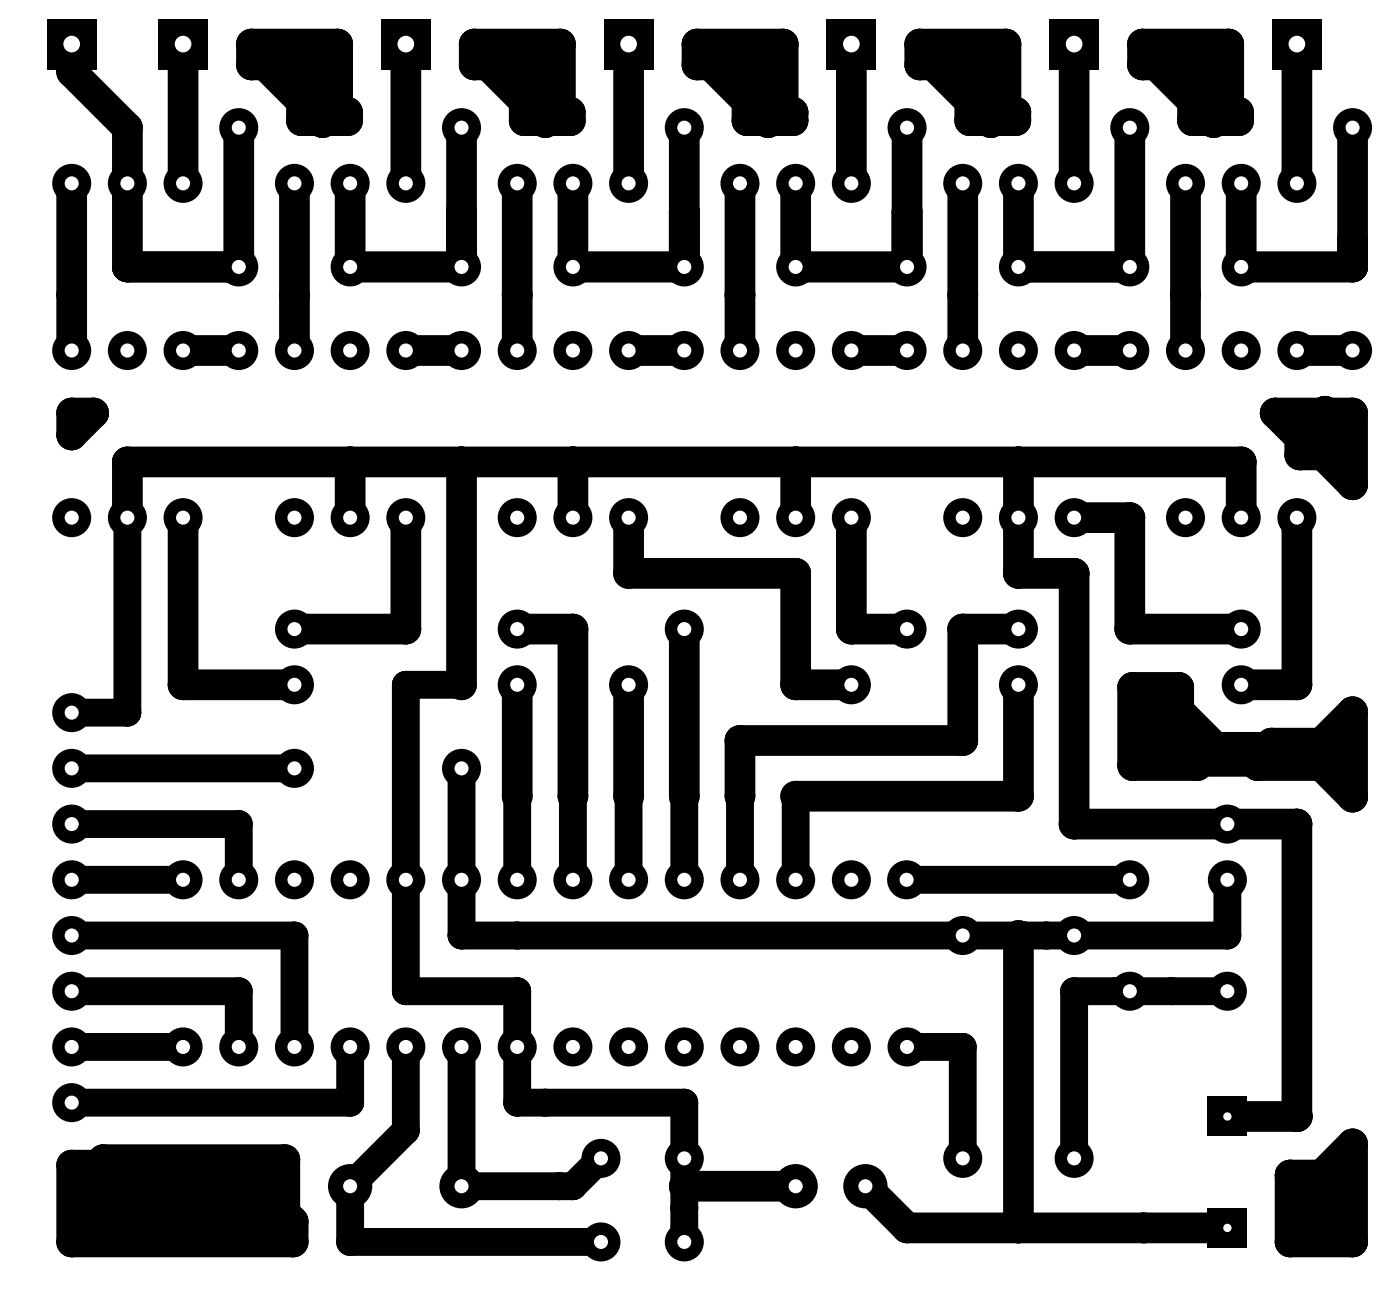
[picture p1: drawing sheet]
<svg xmlns="http://www.w3.org/2000/svg" width="64mm" height="59mm" viewBox="0 0 64 59" stroke-linecap="round" stroke-linejoin="round" font-family="sans-serif">
<g fill="#000">
<path d="M3.3 18.8h1l-1 1z"/>
<path d="M11.5 2h3.9v3.1h.4v.4h-1l-.1 .1-.1-.1h-.9v-.9l-1.6-1.6h-.6z" fill-rule="evenodd"/>
<path d="M21.6 2h4v3.1h.4v.4h-1.1v.1l-.1-.1h-.9v-.9l-1.7-1.6h-.6z" fill-rule="evenodd"/>
<path d="M31.8 2h3.9v3.1h.5v.4h-1.1l-.1 .1-.1-.1h-.8v-.9l-1.7-1.6h-.6z" fill-rule="evenodd"/>
<path d="M41.9 2h4v3.1h.4v.4h-1l-.1 .1-.1-.1h-.9v-.9l-1.6-1.6h-.7z" fill-rule="evenodd"/>
<path d="M52.1 2h3.9v3.1h.5v.4h-1.1l-.1 .1v-.1h-.9v-.9l-1.7-1.6h-.6z" fill-rule="evenodd"/>
<path d="M58.2 18.8h2.1l.1-.1 .1 .1h1.2v3.3l-1.4-1.4h-1v-.8z" fill-rule="evenodd"/>
<path d="M51.7 31.3h2.1v1.1l1.6 1.7h2.4l.2-.2h2.3l1.4-1.5v3.9l-1.4-1.4h-3l-.1-.2h-2.4l-.2 .2h-2.9z" fill-rule="evenodd"/>
<path d="M3.3 53.1h1.2l.2-.2h8.3v2.4l.4 .4v.9h-10.1z" fill-rule="evenodd"/>
<path d="M58.8 53.6h1.5l1.4-1.5v4.5h-2.9z" fill-rule="evenodd"/>
<circle cx="3.3" cy="3.3" r=".7"/>
<circle cx="3.3" cy="19.8" r=".7"/>
<circle cx="3.3" cy="13.4" r=".7"/>
<circle cx="3.3" cy="18.8" r=".7"/>
<circle cx="4.3" cy="18.8" r=".7"/>
<circle cx="5.8" cy="12.2" r=".7"/>
<circle cx="5.8" cy="5.8" r=".7"/>
<circle cx="10.9" cy="12.2" r=".7"/>
<circle cx="11.5" cy="3" r=".7"/>
<circle cx="11.5" cy="2" r=".7"/>
<circle cx="12.1" cy="3" r=".7"/>
<circle cx="13.4" cy="13.4" r=".7"/>
<circle cx="13.7" cy="4.6" r=".7"/>
<circle cx="13.7" cy="5.5" r=".7"/>
<circle cx="14.6" cy="5.5" r=".7"/>
<circle cx="14.7" cy="5.6" r=".7"/>
<circle cx="14.8" cy="5.5" r=".7"/>
<circle cx="15.4" cy="5.1" r=".7"/>
<circle cx="15.4" cy="2" r=".7"/>
<circle cx="15.8" cy="5.5" r=".7"/>
<circle cx="15.8" cy="5.1" r=".7"/>
<circle cx="21" cy="9.6" r=".7"/>
<circle cx="21" cy="12.2" r=".7"/>
<circle cx="21.6" cy="3" r=".7"/>
<circle cx="21.6" cy="2" r=".7"/>
<circle cx="22.2" cy="3" r=".7"/>
<circle cx="23.6" cy="13.4" r=".7"/>
<circle cx="23.9" cy="4.6" r=".7"/>
<circle cx="23.9" cy="5.5" r=".7"/>
<circle cx="24.8" cy="5.5" r=".7"/>
<circle cx="24.9" cy="5.6" r=".7"/>
<circle cx="24.9" cy="5.5" r=".7"/>
<circle cx="25.6" cy="5.1" r=".7"/>
<circle cx="25.6" cy="2" r=".7"/>
<circle cx="26" cy="5.1" r=".7"/>
<circle cx="26" cy="5.5" r=".7"/>
<circle cx="31.2" cy="12.2" r=".7"/>
<circle cx="31.2" cy="9.6" r=".7"/>
<circle cx="31.8" cy="3" r=".7"/>
<circle cx="31.8" cy="2" r=".7"/>
<circle cx="32.4" cy="3" r=".7"/>
<circle cx="33.7" cy="13.4" r=".7"/>
<circle cx="34.1" cy="4.6" r=".7"/>
<circle cx="34.1" cy="5.5" r=".7"/>
<circle cx="34.9" cy="5.5" r=".7"/>
<circle cx="35" cy="5.6" r=".7"/>
<circle cx="35.1" cy="5.5" r=".7"/>
<circle cx="35.7" cy="5.1" r=".7"/>
<circle cx="35.7" cy="2" r=".7"/>
<circle cx="36.2" cy="5.1" r=".7"/>
<circle cx="36.2" cy="5.5" r=".7"/>
<circle cx="41.4" cy="9.6" r=".7"/>
<circle cx="41.4" cy="12.2" r=".7"/>
<circle cx="41.9" cy="3" r=".7"/>
<circle cx="41.9" cy="2" r=".7"/>
<circle cx="42.6" cy="3" r=".7"/>
<circle cx="43.9" cy="13.4" r=".7"/>
<circle cx="44.2" cy="4.6" r=".7"/>
<circle cx="44.2" cy="5.5" r=".7"/>
<circle cx="45.1" cy="5.5" r=".7"/>
<circle cx="45.2" cy="5.6" r=".7"/>
<circle cx="45.3" cy="5.5" r=".7"/>
<circle cx="45.9" cy="5.1" r=".7"/>
<circle cx="45.9" cy="2" r=".7"/>
<circle cx="46.3" cy="5.1" r=".7"/>
<circle cx="46.3" cy="5.5" r=".7"/>
<circle cx="51.5" cy="12.2" r=".7"/>
<circle cx="52.1" cy="3" r=".7"/>
<circle cx="52.1" cy="2" r=".7"/>
<circle cx="52.7" cy="3" r=".7"/>
<circle cx="54.1" cy="13.4" r=".7"/>
<circle cx="54.4" cy="4.6" r=".7"/>
<circle cx="54.4" cy="5.5" r=".7"/>
<circle cx="55.3" cy="5.5" r=".7"/>
<circle cx="55.3" cy="5.6" r=".7"/>
<circle cx="55.4" cy="5.5" r=".7"/>
<circle cx="56" cy="5.1" r=".7"/>
<circle cx="56" cy="2" r=".7"/>
<circle cx="56.5" cy="5.1" r=".7"/>
<circle cx="56.5" cy="5.5" r=".7"/>
<circle cx="58.2" cy="18.8" r=".7"/>
<circle cx="59.3" cy="20" r=".7"/>
<circle cx="60.3" cy="18.8" r=".7"/>
<circle cx="60.4" cy="18.8" r=".7"/>
<circle cx="60.5" cy="18.8" r=".7"/>
<circle cx="61.7" cy="12.2" r=".7"/>
<circle cx="61.7" cy="10.9" r=".7"/>
<circle cx="61.7" cy="18.8" r=".7"/>
<circle cx="5.8" cy="21.1" r=".7"/>
<circle cx="5.8" cy="32.5" r=".63"/>
<circle cx="8.3" cy="31.2" r=".7"/>
<circle cx="10.9" cy="37.6" r=".63"/>
<circle cx="16" cy="21.1" r=".7"/>
<circle cx="18.5" cy="28.7" r=".7"/>
<circle cx="18.5" cy="31.2" r=".63"/>
<circle cx="21" cy="21.1" r=".7"/>
<circle cx="21" cy="31.2" r=".7"/>
<circle cx="21" cy="31.2" r=".63"/>
<circle cx="23.6" cy="36.3" r=".7"/>
<circle cx="23.6" cy="36.3" r=".63"/>
<circle cx="26.1" cy="36.3" r=".7"/>
<circle cx="26.1" cy="21.1" r=".7"/>
<circle cx="26.1" cy="28.7" r=".7"/>
<circle cx="26.1" cy="36.3" r=".63"/>
<circle cx="28.7" cy="26.1" r=".7"/>
<circle cx="28.7" cy="36.3" r=".7"/>
<circle cx="28.7" cy="36.3" r=".63"/>
<circle cx="31.2" cy="36.3" r=".7"/>
<circle cx="31.2" cy="36.3" r=".63"/>
<circle cx="33.7" cy="36.3" r=".7"/>
<circle cx="33.7" cy="33.8" r=".7"/>
<circle cx="33.7" cy="36.3" r=".63"/>
<circle cx="36.3" cy="21.1" r=".7"/>
<circle cx="36.3" cy="26.1" r=".7"/>
<circle cx="36.3" cy="31.2" r=".7"/>
<circle cx="36.3" cy="36.3" r=".7"/>
<circle cx="36.3" cy="36.3" r=".63"/>
<circle cx="38.8" cy="28.7" r=".7"/>
<circle cx="43.9" cy="28.7" r=".7"/>
<circle cx="43.9" cy="33.8" r=".7"/>
<circle cx="46.4" cy="26.1" r=".7"/>
<circle cx="46.4" cy="21.1" r=".7"/>
<circle cx="46.4" cy="36.3" r=".7"/>
<circle cx="49" cy="26.1" r=".7"/>
<circle cx="49" cy="37.6" r=".7"/>
<circle cx="51.5" cy="23.6" r=".7"/>
<circle cx="51.5" cy="28.7" r=".7"/>
<circle cx="51.7" cy="31.3" r=".7"/>
<circle cx="51.7" cy="34.9" r=".7"/>
<circle cx="53.8" cy="31.3" r=".7"/>
<circle cx="53.8" cy="32.4" r=".7"/>
<circle cx="54.6" cy="34.9" r=".7"/>
<circle cx="54.8" cy="34.7" r=".7"/>
<circle cx="55.4" cy="34.1" r=".7"/>
<circle cx="56.6" cy="21.1" r=".7"/>
<circle cx="57.2" cy="34.7" r=".7"/>
<circle cx="57.3" cy="34.9" r=".7"/>
<circle cx="57.8" cy="34.1" r=".7"/>
<circle cx="58" cy="33.9" r=".7"/>
<circle cx="59.1" cy="23.6" r=".89"/>
<circle cx="59.1" cy="31.2" r=".7"/>
<circle cx="59.1" cy="37.6" r=".7"/>
<circle cx="59.1" cy="37.6" r=".63"/>
<circle cx="59.2" cy="37.6" r=".63"/>
<circle cx="59.3" cy="20.7" r=".7"/>
<circle cx="60.3" cy="34.9" r=".7"/>
<circle cx="60.3" cy="33.9" r=".7"/>
<circle cx="60.3" cy="20.7" r=".7"/>
<circle cx="61.7" cy="36.3" r=".7"/>
<circle cx="61.7" cy="22.1" r=".7"/>
<circle cx="61.7" cy="32.5" r=".7"/>
<circle cx="3.3" cy="53.1" r=".7"/>
<circle cx="3.3" cy="56.6" r=".7"/>
<circle cx="4.5" cy="53.1" r=".7"/>
<circle cx="4.7" cy="52.9" r=".7"/>
<circle cx="10.9" cy="45.2" r=".63"/>
<circle cx="13" cy="55.3" r=".7"/>
<circle cx="13" cy="52.9" r=".7"/>
<circle cx="13.4" cy="56.6" r=".7"/>
<circle cx="13.4" cy="55.7" r=".7"/>
<circle cx="13.4" cy="42.7" r=".63"/>
<circle cx="16" cy="50.3" r=".63"/>
<circle cx="16" cy="56.6" r=".63"/>
<circle cx="18.5" cy="45.2" r=".63"/>
<circle cx="18.5" cy="51.5" r=".63"/>
<circle cx="21" cy="42.7" r=".63"/>
<circle cx="23.6" cy="42.7" r=".63"/>
<circle cx="23.6" cy="45.2" r=".63"/>
<circle cx="23.6" cy="50.3" r=".63"/>
<circle cx="24.9" cy="50.3" r=".63"/>
<circle cx="25.5" cy="54.1" r=".63"/>
<circle cx="26.1" cy="54.1" r=".63"/>
<circle cx="31.2" cy="54.1" r=".7"/>
<circle cx="31.2" cy="54.1" r=".63"/>
<circle cx="31.2" cy="50.3" r=".63"/>
<circle cx="31.2" cy="55.1" r=".63"/>
<circle cx="31.2" cy="56" r=".63"/>
<circle cx="31.2" cy="56" r=".12"/>
<circle cx="41.4" cy="56" r=".7"/>
<circle cx="43.9" cy="47.7" r=".63"/>
<circle cx="46.4" cy="56" r=".7"/>
<circle cx="46.4" cy="42.7" r=".7"/>
<circle cx="46.4" cy="42.7" r=".63"/>
<circle cx="46.7" cy="42.7" r=".63"/>
<circle cx="47.7" cy="42.7" r=".63"/>
<circle cx="49" cy="45.2" r=".63"/>
<circle cx="50.9" cy="45.2" r=".63"/>
<circle cx="52.2" cy="56" r=".7"/>
<circle cx="53.4" cy="45.2" r=".63"/>
<circle cx="56" cy="42.7" r=".63"/>
<circle cx="58.8" cy="53.6" r=".7"/>
<circle cx="58.8" cy="56.6" r=".7"/>
<circle cx="59.1" cy="50.9" r=".7"/>
<circle cx="59.2" cy="50.9" r=".7"/>
<circle cx="59.2" cy="50.9" r=".63"/>
<circle cx="60.3" cy="53.6" r=".7"/>
<circle cx="61.7" cy="52.2" r=".7"/>
<circle cx="61.7" cy="56.6" r=".7"/>
</g>
<g fill="none" stroke="#000" stroke-width="1.4">
<path d="M3.3 2v1.3l2.5 2.5v6.4h5.1v-6.4M3.3 8.4v7.6M3.3 18.8h1l-1 1zM8.3 2v6.4M8.3 16h2.6M11.5 2h3.9v3.1h.4v.4h-1l-.1 .1-.1-.1h-.9v-.9l-1.6-1.6h-.6zM13.4 8.4v7.6M18.5 2v6.4M18.5 16h2.5M21 5.8v6.4h-5v-3.8M21.6 2h4v3.1h.4v.4h-1.1v.1l-.1-.1h-.9v-.9l-1.7-1.6h-.6zM23.6 8.4v7.6"/>
<path d="M28.7 2v6.4M28.7 16h2.5M31.2 5.8v6.4h-5.1v-3.8M31.8 2h3.9v3.1h.5v.4h-1.1l-.1 .1-.1-.1h-.8v-.9l-1.7-1.6h-.6zM33.7 8.4v7.6M38.8 2v6.4M38.8 16h2.6M41.4 5.8v6.4h-5.1v-3.8M41.9 2h4v3.1h.4v.4h-1l-.1 .1-.1-.1h-.9v-.9l-1.6-1.6h-.7zM43.9 8.4v7.6M49 16h2.5M49 2v6.4"/>
<path d="M51.5 5.8v6.4h-5.1v-3.8M52.1 2h3.9v3.1h.5v.4h-1.1l-.1 .1v-.1h-.9v-.9l-1.7-1.6h-.6zM54.1 8.4v7.6M58.2 18.8h2.1l.1-.1 .1 .1h1.2v3.3l-1.4-1.4h-1v-.8zM59.1 2v6.4M59.1 16h2.6M61.7 5.8v6.4h-5.1v-3.8M5.8 23.6v-2.5h50.8v2.5M8.3 23.6v7.6h5.1M16 21.1v2.5M18.5 23.6v5.1h-5.1M21 21.1v10.1"/>
<path d="M23.6 28.7h2.5v7.6M23.6 31.2v5.1M26.1 21.1v2.5M28.7 23.6v2.5h7.6v5.1h2.5M28.7 31.2v5.1M31.2 28.7v7.6M36.3 21.1v2.5M38.8 23.6v5.1h2.6M46.4 21.1v5h2.6v11.5h10.1v13.3h-3.1M46.4 31.2v5.1h-10.1M46.4 28.7h-2.5v5.1h-10.2v2.5M49 23.6h2.5v5.1h5.1"/>
<path d="M51.7 31.3h2.1v1.1l1.6 1.7h2.4l.2-.2h2.3l1.4-1.5v3.9l-1.4-1.4h-3l-.1-.2h-2.4l-.2 .2h-2.9zM59.1 23.6v7.6h-2.5M3.3 53.1h1.2l.2-.2h8.3v2.4l.4 .4v.9h-10.1zM31.2 54.1h5.1M39.5 54.1l1.9 1.9h14.6M46.4 42.6v13.4M58.8 53.6h1.5l1.4-1.5v4.5h-2.9z"/>
</g>
<g fill="none" stroke="#000" stroke-width="1.3">
<path d="M3.3 37.6h7.6v2.5M3.3 35h10.1M5.8 23.6v8.9h-2.5M21 31.2h-2.5v14h5.1v5.1h7.6v5.7M21 35v7.6h35v-2.5M23.6 36.3v3.8M26.1 36.3v3.8M28.7 36.3v3.8M31.2 36.3v3.8M33.7 36.3v3.8M36.3 36.3v3.8M59.1 37.6l.1 13.3"/>
<path d="M3.3 47.7h5M3.3 45.2h7.6v2.5M3.3 42.6h10.1v5.1M3.3 40.1h5M16 47.7v2.6h-12.7M18.5 47.7v3.8l-2.5 2.6v2.5h11.4M21 47.7v6.4h5.1l1.3-1.3M41.3 40.1h10.2M41.4 47.7h2.5v5.1M56 45.2h-7v7.6"/>
</g>
<path d="M31.2 56v.6" fill="none" stroke="#000" stroke-width=".25"/>
<circle cx="59.1" cy="23.6" r=".32" fill="#fff"/>
<circle cx="56.6" cy="23.6" r=".89" fill="#000"/>
<circle cx="56.6" cy="23.6" r=".32" fill="#fff"/>
<circle cx="54.1" cy="23.6" r=".89" fill="#000"/>
<circle cx="54.1" cy="23.6" r=".32" fill="#fff"/>
<circle cx="54.1" cy="16" r=".89" fill="#000"/>
<circle cx="54.1" cy="16" r=".32" fill="#fff"/>
<circle cx="56.6" cy="16" r=".89" fill="#000"/>
<circle cx="56.6" cy="16" r=".32" fill="#fff"/>
<circle cx="59.1" cy="16" r=".89" fill="#000"/>
<circle cx="59.1" cy="16" r=".32" fill="#fff"/>
<circle cx="49" cy="23.6" r=".89" fill="#000"/>
<circle cx="49" cy="23.6" r=".32" fill="#fff"/>
<circle cx="46.4" cy="23.6" r=".89" fill="#000"/>
<circle cx="46.4" cy="23.6" r=".32" fill="#fff"/>
<circle cx="43.9" cy="23.6" r=".89" fill="#000"/>
<circle cx="43.9" cy="23.6" r=".32" fill="#fff"/>
<circle cx="43.9" cy="16" r=".89" fill="#000"/>
<circle cx="43.9" cy="16" r=".32" fill="#fff"/>
<circle cx="46.4" cy="16" r=".89" fill="#000"/>
<circle cx="46.4" cy="16" r=".32" fill="#fff"/>
<circle cx="49" cy="16" r=".89" fill="#000"/>
<circle cx="49" cy="16" r=".32" fill="#fff"/>
<circle cx="38.8" cy="23.6" r=".89" fill="#000"/>
<circle cx="38.8" cy="23.6" r=".32" fill="#fff"/>
<circle cx="36.3" cy="23.6" r=".89" fill="#000"/>
<circle cx="36.3" cy="23.6" r=".32" fill="#fff"/>
<circle cx="33.7" cy="23.6" r=".89" fill="#000"/>
<circle cx="33.7" cy="23.6" r=".32" fill="#fff"/>
<circle cx="33.7" cy="16" r=".89" fill="#000"/>
<circle cx="33.7" cy="16" r=".32" fill="#fff"/>
<circle cx="36.3" cy="16" r=".89" fill="#000"/>
<circle cx="36.3" cy="16" r=".32" fill="#fff"/>
<circle cx="38.8" cy="16" r=".89" fill="#000"/>
<circle cx="38.8" cy="16" r=".32" fill="#fff"/>
<circle cx="28.7" cy="23.6" r=".89" fill="#000"/>
<circle cx="28.7" cy="23.6" r=".32" fill="#fff"/>
<circle cx="26.1" cy="23.6" r=".89" fill="#000"/>
<circle cx="26.1" cy="23.6" r=".32" fill="#fff"/>
<circle cx="23.6" cy="23.6" r=".89" fill="#000"/>
<circle cx="23.6" cy="23.6" r=".32" fill="#fff"/>
<circle cx="23.6" cy="16" r=".89" fill="#000"/>
<circle cx="23.6" cy="16" r=".32" fill="#fff"/>
<circle cx="26.1" cy="16" r=".89" fill="#000"/>
<circle cx="26.1" cy="16" r=".32" fill="#fff"/>
<circle cx="28.7" cy="16" r=".89" fill="#000"/>
<circle cx="28.7" cy="16" r=".32" fill="#fff"/>
<circle cx="18.5" cy="23.6" r=".89" fill="#000"/>
<circle cx="18.5" cy="23.6" r=".32" fill="#fff"/>
<circle cx="16" cy="23.6" r=".89" fill="#000"/>
<circle cx="16" cy="23.6" r=".32" fill="#fff"/>
<circle cx="13.4" cy="23.6" r=".89" fill="#000"/>
<circle cx="13.4" cy="23.6" r=".32" fill="#fff"/>
<circle cx="13.4" cy="16" r=".89" fill="#000"/>
<circle cx="13.4" cy="16" r=".32" fill="#fff"/>
<circle cx="16" cy="16" r=".89" fill="#000"/>
<circle cx="16" cy="16" r=".32" fill="#fff"/>
<circle cx="18.5" cy="16" r=".89" fill="#000"/>
<circle cx="18.5" cy="16" r=".32" fill="#fff"/>
<circle cx="8.3" cy="23.6" r=".89" fill="#000"/>
<circle cx="8.3" cy="23.6" r=".32" fill="#fff"/>
<circle cx="5.8" cy="23.6" r=".89" fill="#000"/>
<circle cx="5.8" cy="23.6" r=".32" fill="#fff"/>
<circle cx="3.3" cy="23.6" r=".89" fill="#000"/>
<circle cx="3.3" cy="23.6" r=".32" fill="#fff"/>
<circle cx="3.3" cy="16" r=".89" fill="#000"/>
<circle cx="3.3" cy="16" r=".32" fill="#fff"/>
<circle cx="5.8" cy="16" r=".89" fill="#000"/>
<circle cx="5.8" cy="16" r=".32" fill="#fff"/>
<circle cx="8.3" cy="16" r=".89" fill="#000"/>
<circle cx="8.3" cy="16" r=".32" fill="#fff"/>
<circle cx="56.6" cy="28.7" r=".89" fill="#000"/>
<circle cx="56.6" cy="28.7" r=".32" fill="#fff"/>
<circle cx="46.4" cy="28.7" r=".89" fill="#000"/>
<circle cx="46.4" cy="28.7" r=".32" fill="#fff"/>
<circle cx="56.6" cy="31.2" r=".89" fill="#000"/>
<circle cx="56.6" cy="31.2" r=".32" fill="#fff"/>
<circle cx="46.4" cy="31.2" r=".89" fill="#000"/>
<circle cx="46.4" cy="31.2" r=".32" fill="#fff"/>
<circle cx="41.4" cy="28.7" r=".89" fill="#000"/>
<circle cx="41.4" cy="28.7" r=".32" fill="#fff"/>
<circle cx="31.2" cy="28.7" r=".89" fill="#000"/>
<circle cx="31.2" cy="28.7" r=".32" fill="#fff"/>
<circle cx="38.8" cy="31.2" r=".89" fill="#000"/>
<circle cx="38.8" cy="31.2" r=".32" fill="#fff"/>
<circle cx="28.7" cy="31.2" r=".89" fill="#000"/>
<circle cx="28.7" cy="31.2" r=".32" fill="#fff"/>
<circle cx="23.6" cy="28.7" r=".89" fill="#000"/>
<circle cx="23.6" cy="28.7" r=".32" fill="#fff"/>
<circle cx="13.4" cy="28.7" r=".89" fill="#000"/>
<circle cx="13.4" cy="28.7" r=".32" fill="#fff"/>
<circle cx="23.6" cy="31.2" r=".89" fill="#000"/>
<circle cx="23.6" cy="31.2" r=".32" fill="#fff"/>
<circle cx="13.4" cy="31.2" r=".89" fill="#000"/>
<circle cx="13.4" cy="31.2" r=".32" fill="#fff"/>
<circle cx="59.1" cy="8.4" r=".89" fill="#000"/>
<circle cx="59.1" cy="8.4" r=".32" fill="#fff"/>
<circle cx="56.6" cy="8.4" r=".89" fill="#000"/>
<circle cx="56.6" cy="8.4" r=".32" fill="#fff"/>
<circle cx="54.1" cy="8.4" r=".89" fill="#000"/>
<circle cx="54.1" cy="8.4" r=".32" fill="#fff"/>
<circle cx="49" cy="8.4" r=".89" fill="#000"/>
<circle cx="49" cy="8.4" r=".32" fill="#fff"/>
<circle cx="46.4" cy="8.4" r=".89" fill="#000"/>
<circle cx="46.4" cy="8.4" r=".32" fill="#fff"/>
<circle cx="43.9" cy="8.4" r=".89" fill="#000"/>
<circle cx="43.9" cy="8.4" r=".32" fill="#fff"/>
<circle cx="38.8" cy="8.4" r=".89" fill="#000"/>
<circle cx="38.8" cy="8.4" r=".32" fill="#fff"/>
<circle cx="36.3" cy="8.4" r=".89" fill="#000"/>
<circle cx="36.3" cy="8.4" r=".32" fill="#fff"/>
<circle cx="33.7" cy="8.4" r=".89" fill="#000"/>
<circle cx="33.7" cy="8.4" r=".32" fill="#fff"/>
<circle cx="28.7" cy="8.4" r=".89" fill="#000"/>
<circle cx="28.7" cy="8.4" r=".32" fill="#fff"/>
<circle cx="26.1" cy="8.4" r=".89" fill="#000"/>
<circle cx="26.1" cy="8.4" r=".32" fill="#fff"/>
<circle cx="23.6" cy="8.4" r=".89" fill="#000"/>
<circle cx="23.6" cy="8.4" r=".32" fill="#fff"/>
<circle cx="18.5" cy="8.4" r=".89" fill="#000"/>
<circle cx="18.5" cy="8.4" r=".32" fill="#fff"/>
<circle cx="16" cy="8.4" r=".89" fill="#000"/>
<circle cx="16" cy="8.4" r=".32" fill="#fff"/>
<circle cx="13.4" cy="8.4" r=".89" fill="#000"/>
<circle cx="13.4" cy="8.4" r=".32" fill="#fff"/>
<circle cx="8.3" cy="8.4" r=".89" fill="#000"/>
<circle cx="8.3" cy="8.4" r=".32" fill="#fff"/>
<circle cx="5.8" cy="8.4" r=".89" fill="#000"/>
<circle cx="5.8" cy="8.4" r=".32" fill="#fff"/>
<circle cx="3.3" cy="8.4" r=".89" fill="#000"/>
<circle cx="3.3" cy="8.4" r=".32" fill="#fff"/>
<circle cx="56.6" cy="12.2" r=".89" fill="#000"/>
<circle cx="56.6" cy="12.2" r=".32" fill="#fff"/>
<circle cx="46.4" cy="12.2" r=".89" fill="#000"/>
<circle cx="46.4" cy="12.2" r=".32" fill="#fff"/>
<circle cx="36.3" cy="12.2" r=".89" fill="#000"/>
<circle cx="36.3" cy="12.2" r=".32" fill="#fff"/>
<circle cx="51.5" cy="12.2" r=".89" fill="#000"/>
<circle cx="51.5" cy="12.2" r=".32" fill="#fff"/>
<circle cx="41.4" cy="12.2" r=".89" fill="#000"/>
<circle cx="41.4" cy="12.2" r=".32" fill="#fff"/>
<circle cx="31.2" cy="12.2" r=".89" fill="#000"/>
<circle cx="31.2" cy="12.2" r=".32" fill="#fff"/>
<circle cx="26.1" cy="12.2" r=".89" fill="#000"/>
<circle cx="26.1" cy="12.2" r=".32" fill="#fff"/>
<circle cx="16" cy="12.2" r=".89" fill="#000"/>
<circle cx="16" cy="12.2" r=".32" fill="#fff"/>
<circle cx="21" cy="12.2" r=".89" fill="#000"/>
<circle cx="21" cy="12.2" r=".32" fill="#fff"/>
<circle cx="10.9" cy="12.2" r=".89" fill="#000"/>
<circle cx="10.9" cy="12.2" r=".32" fill="#fff"/>
<circle cx="51.5" cy="5.8" r=".89" fill="#000"/>
<circle cx="51.5" cy="5.8" r=".32" fill="#fff"/>
<circle cx="51.5" cy="16" r=".89" fill="#000"/>
<circle cx="51.5" cy="16" r=".32" fill="#fff"/>
<circle cx="41.4" cy="5.8" r=".89" fill="#000"/>
<circle cx="41.4" cy="5.8" r=".32" fill="#fff"/>
<circle cx="41.4" cy="16" r=".89" fill="#000"/>
<circle cx="41.4" cy="16" r=".32" fill="#fff"/>
<circle cx="31.2" cy="5.8" r=".89" fill="#000"/>
<circle cx="31.2" cy="5.8" r=".32" fill="#fff"/>
<circle cx="31.2" cy="16" r=".89" fill="#000"/>
<circle cx="31.2" cy="16" r=".32" fill="#fff"/>
<circle cx="21" cy="5.8" r=".89" fill="#000"/>
<circle cx="21" cy="5.8" r=".32" fill="#fff"/>
<circle cx="21" cy="16" r=".89" fill="#000"/>
<circle cx="21" cy="16" r=".32" fill="#fff"/>
<circle cx="10.9" cy="5.8" r=".89" fill="#000"/>
<circle cx="10.9" cy="5.8" r=".32" fill="#fff"/>
<circle cx="10.9" cy="16" r=".89" fill="#000"/>
<circle cx="10.9" cy="16" r=".32" fill="#fff"/>
<circle cx="61.7" cy="5.8" r=".89" fill="#000"/>
<circle cx="61.7" cy="5.8" r=".32" fill="#fff"/>
<circle cx="61.7" cy="16" r=".89" fill="#000"/>
<circle cx="61.7" cy="16" r=".32" fill="#fff"/>
<path d="M58 .9h2.3v2.2h-2.3z" fill="#000"/>
<circle cx="59.1" cy="2" r=".38" fill="#fff"/>
<path d="M47.8 .9h2.3v2.2h-2.3z" fill="#000"/>
<circle cx="49" cy="2" r=".38" fill="#fff"/>
<path d="M37.7 .9h2.3v2.2h-2.3z" fill="#000"/>
<circle cx="38.8" cy="2" r=".38" fill="#fff"/>
<path d="M27.5 .9h2.3v2.2h-2.3z" fill="#000"/>
<circle cx="28.7" cy="2" r=".38" fill="#fff"/>
<path d="M17.4 .9h2.2v2.2h-2.2z" fill="#000"/>
<circle cx="18.5" cy="2" r=".38" fill="#fff"/>
<path d="M7.2 .9h2.3v2.2h-2.3z" fill="#000"/>
<circle cx="8.3" cy="2" r=".38" fill="#fff"/>
<path d="M2.1 .9h2.3v2.2h-2.3z" fill="#000"/>
<circle cx="3.3" cy="2" r=".38" fill="#fff"/>
<circle cx="41.4" cy="47.7" r=".89" fill="#000"/>
<circle cx="41.4" cy="47.7" r=".32" fill="#fff"/>
<circle cx="38.8" cy="47.7" r=".89" fill="#000"/>
<circle cx="38.8" cy="47.7" r=".32" fill="#fff"/>
<circle cx="36.3" cy="47.7" r=".89" fill="#000"/>
<circle cx="36.3" cy="47.7" r=".32" fill="#fff"/>
<circle cx="33.7" cy="47.7" r=".89" fill="#000"/>
<circle cx="33.7" cy="47.7" r=".32" fill="#fff"/>
<circle cx="31.2" cy="47.7" r=".89" fill="#000"/>
<circle cx="31.2" cy="47.7" r=".32" fill="#fff"/>
<circle cx="28.7" cy="47.7" r=".89" fill="#000"/>
<circle cx="28.7" cy="47.7" r=".32" fill="#fff"/>
<circle cx="26.1" cy="47.7" r=".89" fill="#000"/>
<circle cx="26.1" cy="47.7" r=".32" fill="#fff"/>
<circle cx="23.6" cy="47.7" r=".89" fill="#000"/>
<circle cx="23.6" cy="47.7" r=".32" fill="#fff"/>
<circle cx="21" cy="47.7" r=".89" fill="#000"/>
<circle cx="21" cy="47.7" r=".32" fill="#fff"/>
<circle cx="18.5" cy="47.7" r=".89" fill="#000"/>
<circle cx="18.5" cy="47.7" r=".32" fill="#fff"/>
<circle cx="16" cy="47.7" r=".89" fill="#000"/>
<circle cx="16" cy="47.7" r=".32" fill="#fff"/>
<circle cx="13.4" cy="47.7" r=".89" fill="#000"/>
<circle cx="13.4" cy="47.7" r=".32" fill="#fff"/>
<circle cx="10.9" cy="47.7" r=".89" fill="#000"/>
<circle cx="10.9" cy="47.7" r=".32" fill="#fff"/>
<circle cx="8.3" cy="47.7" r=".89" fill="#000"/>
<circle cx="8.3" cy="47.7" r=".32" fill="#fff"/>
<circle cx="8.3" cy="40.1" r=".89" fill="#000"/>
<circle cx="8.3" cy="40.1" r=".32" fill="#fff"/>
<circle cx="10.9" cy="40.1" r=".89" fill="#000"/>
<circle cx="10.9" cy="40.1" r=".32" fill="#fff"/>
<circle cx="13.4" cy="40.1" r=".89" fill="#000"/>
<circle cx="13.4" cy="40.1" r=".32" fill="#fff"/>
<circle cx="16" cy="40.1" r=".89" fill="#000"/>
<circle cx="16" cy="40.1" r=".32" fill="#fff"/>
<circle cx="18.5" cy="40.1" r=".89" fill="#000"/>
<circle cx="18.5" cy="40.1" r=".32" fill="#fff"/>
<circle cx="21" cy="40.1" r=".89" fill="#000"/>
<circle cx="21" cy="40.1" r=".32" fill="#fff"/>
<circle cx="23.6" cy="40.1" r=".89" fill="#000"/>
<circle cx="23.6" cy="40.1" r=".32" fill="#fff"/>
<circle cx="26.1" cy="40.1" r=".89" fill="#000"/>
<circle cx="26.1" cy="40.1" r=".32" fill="#fff"/>
<circle cx="28.7" cy="40.1" r=".89" fill="#000"/>
<circle cx="28.7" cy="40.1" r=".32" fill="#fff"/>
<circle cx="31.2" cy="40.1" r=".89" fill="#000"/>
<circle cx="31.2" cy="40.1" r=".32" fill="#fff"/>
<circle cx="33.7" cy="40.1" r=".89" fill="#000"/>
<circle cx="33.7" cy="40.1" r=".32" fill="#fff"/>
<circle cx="36.3" cy="40.1" r=".89" fill="#000"/>
<circle cx="36.3" cy="40.1" r=".32" fill="#fff"/>
<circle cx="38.8" cy="40.1" r=".89" fill="#000"/>
<circle cx="38.8" cy="40.1" r=".32" fill="#fff"/>
<circle cx="41.3" cy="40.1" r=".89" fill="#000"/>
<circle cx="41.3" cy="40.1" r=".32" fill="#fff"/>
<circle cx="43.9" cy="42.7" r=".89" fill="#000"/>
<circle cx="43.9" cy="42.6" r=".32" fill="#fff"/>
<circle cx="43.9" cy="52.8" r=".89" fill="#000"/>
<circle cx="43.9" cy="52.8" r=".32" fill="#fff"/>
<circle cx="21" cy="54.1" r="1.01" fill="#000"/>
<circle cx="21" cy="54.1" r=".32" fill="#fff"/>
<circle cx="16" cy="54.1" r="1.01" fill="#000"/>
<circle cx="16" cy="54.1" r=".32" fill="#fff"/>
<circle cx="31.2" cy="52.8" r=".89" fill="#000"/>
<circle cx="31.2" cy="52.8" r=".32" fill="#fff"/>
<circle cx="27.4" cy="52.8" r=".89" fill="#000"/>
<circle cx="27.4" cy="52.8" r=".32" fill="#fff"/>
<circle cx="31.2" cy="56.6" r=".89" fill="#000"/>
<circle cx="31.2" cy="56.6" r=".32" fill="#fff"/>
<circle cx="27.4" cy="56.6" r=".89" fill="#000"/>
<circle cx="27.4" cy="56.6" r=".32" fill="#fff"/>
<circle cx="56" cy="37.6" r=".89" fill="#000"/>
<circle cx="56" cy="37.6" r=".32" fill="#fff"/>
<circle cx="56" cy="40.1" r=".89" fill="#000"/>
<circle cx="56" cy="40.1" r=".32" fill="#fff"/>
<circle cx="56" cy="45.2" r=".89" fill="#000"/>
<circle cx="56" cy="45.2" r=".32" fill="#fff"/>
<circle cx="49" cy="42.7" r=".89" fill="#000"/>
<circle cx="49" cy="42.6" r=".32" fill="#fff"/>
<circle cx="49" cy="52.8" r=".89" fill="#000"/>
<circle cx="49" cy="52.8" r=".32" fill="#fff"/>
<circle cx="3.3" cy="32.5" r=".89" fill="#000"/>
<circle cx="3.3" cy="32.5" r=".32" fill="#fff"/>
<circle cx="3.3" cy="35" r=".89" fill="#000"/>
<circle cx="3.3" cy="35" r=".32" fill="#fff"/>
<circle cx="3.3" cy="37.6" r=".89" fill="#000"/>
<circle cx="3.3" cy="37.6" r=".32" fill="#fff"/>
<circle cx="3.3" cy="40.1" r=".89" fill="#000"/>
<circle cx="3.3" cy="40.1" r=".32" fill="#fff"/>
<circle cx="3.3" cy="42.7" r=".89" fill="#000"/>
<circle cx="3.3" cy="42.6" r=".32" fill="#fff"/>
<circle cx="3.3" cy="45.2" r=".89" fill="#000"/>
<circle cx="3.3" cy="45.2" r=".32" fill="#fff"/>
<circle cx="3.3" cy="47.7" r=".89" fill="#000"/>
<circle cx="3.3" cy="47.7" r=".32" fill="#fff"/>
<circle cx="3.3" cy="50.3" r=".89" fill="#000"/>
<circle cx="3.3" cy="50.3" r=".32" fill="#fff"/>
<circle cx="51.5" cy="40.1" r=".89" fill="#000"/>
<circle cx="51.5" cy="40.1" r=".32" fill="#fff"/>
<circle cx="51.5" cy="45.2" r=".89" fill="#000"/>
<circle cx="51.5" cy="45.2" r=".32" fill="#fff"/>
<path d="M55.1 50h1.8v1.8h-1.8z" fill="#000"/>
<circle cx="56" cy="50.9" r=".19" fill="#fff"/>
<path d="M55.1 55.1h1.8v1.8h-1.8z" fill="#000"/>
<circle cx="56" cy="56" r=".19" fill="#fff"/>
<circle cx="21" cy="35" r=".89" fill="#000"/>
<circle cx="21" cy="35" r=".32" fill="#fff"/>
<circle cx="13.4" cy="35" r=".89" fill="#000"/>
<circle cx="13.4" cy="35" r=".32" fill="#fff"/>
<circle cx="39.5" cy="54.1" r="1.01" fill="#000"/>
<circle cx="39.5" cy="54.1" r=".32" fill="#fff"/>
<circle cx="36.3" cy="54.1" r="1.01" fill="#000"/>
<circle cx="36.3" cy="54.1" r=".32" fill="#fff"/>
</svg>
